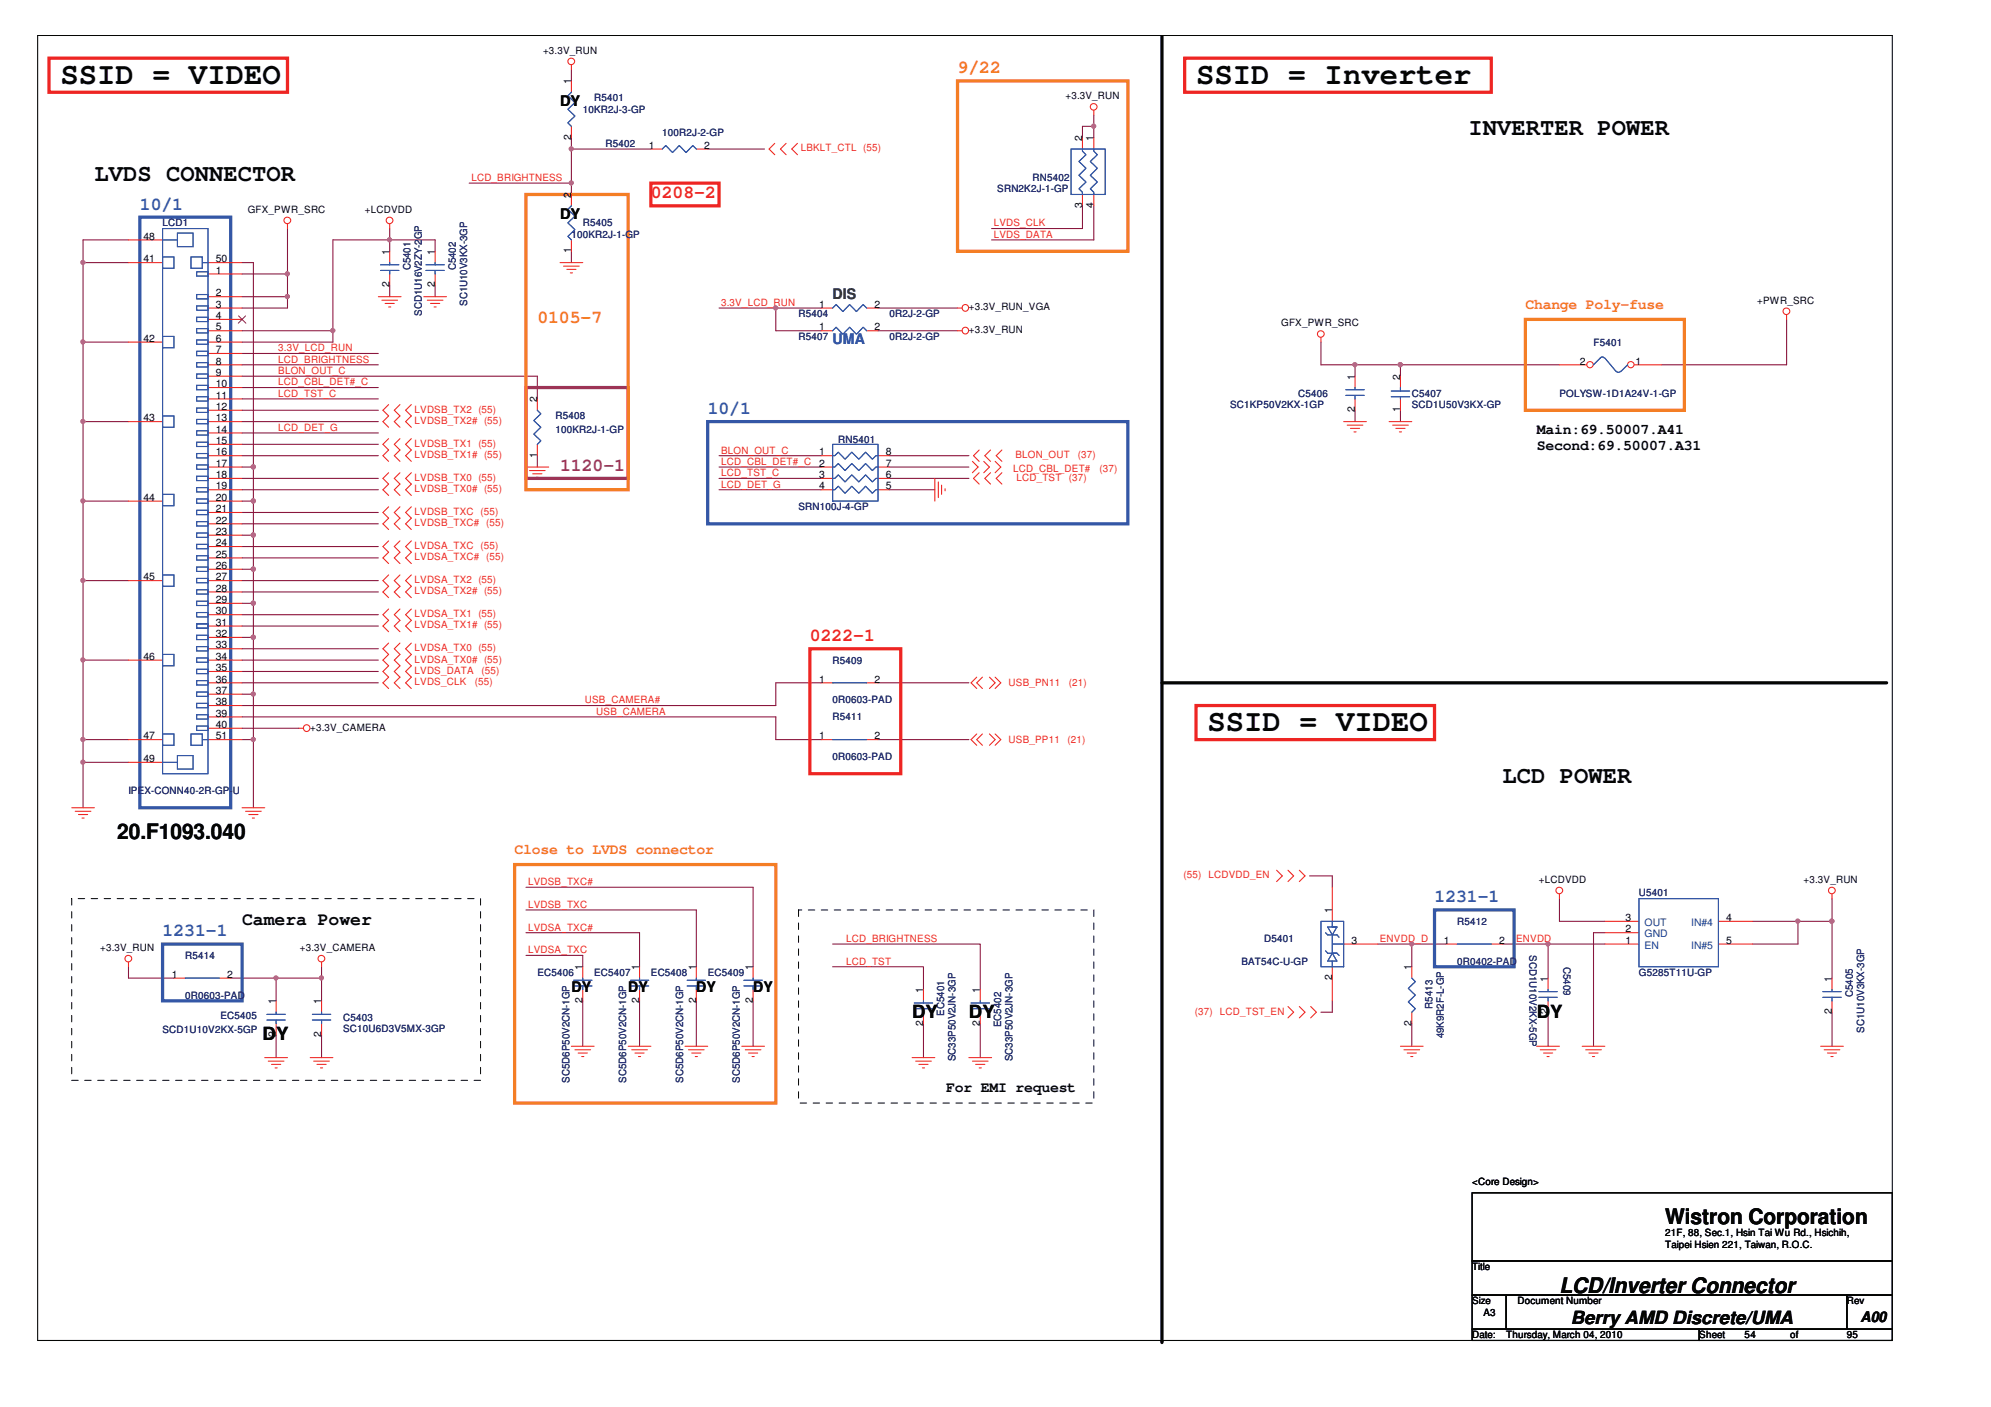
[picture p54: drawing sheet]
<svg xmlns="http://www.w3.org/2000/svg" width="297mm" height="210mm" viewBox="0 0 297 210" stroke-linecap="round" stroke-linejoin="round" font-family="sans-serif">
<defs><g id="words">
<g font-size="4.6" fill="#040503">
<text x="9" y="12.5">SSID = VIDEO</text>
<text x="178.4" y="12.5">SSID = Inverter</text>
<text x="180.1" y="109.1">SSID = VIDEO</text>
</g>
<g font-size="3.6" fill="#040503">
<text x="219.1" y="20.2">INVERTER POWER</text>
<text x="14.1" y="27">LVDS CONNECTOR</text>
<text x="224.2" y="116.8">LCD POWER</text>
</g>
<g font-size="3.2" fill="#040503">
<text x="17.5" y="125.2">20.F1093.040</text>
<text x="248.4" y="182.6">Wistron Corporation</text>
<text x="232.7" y="192.9">LCD/Inverter Connector</text>
</g>
<g font-size="2.7" fill="#f47e25">
<text x="142.9" y="10.9">9/22</text>
<text x="80.2" y="48.2">0105-7</text>
</g>
<g font-size="2.7" fill="#ee2523">
<text x="97.1" y="29.6">0208-2</text>
<text x="120.8" y="95.7">0222-1</text>
</g>
<g font-size="2.7" fill="#3457a6">
<text x="20.9" y="31.3">10/1</text>
<text x="105.6" y="61.8">10/1</text>
<text x="214" y="134.6">1231-1</text>
<text x="24.3" y="139.7">1231-1</text>
</g>
<text font-size="2.7" fill="#87267d" x="83.6" y="70.2">1120-1</text>
<g font-size="2.7" fill="#040503">
<text x="36.1" y="138">Camera Power</text>
<text x="39.2" y="155.2">DY</text>
<text x="136.1" y="151.8">DY</text>
<text x="144.6" y="151.8">DY</text>
<text x="229.3" y="151.8">DY</text>
<text x="234.3" y="197.5">Berry AMD Discrete/UMA</text>
</g>
<g font-size="2.2" fill="#040503">
<text x="83.6" y="15.8">DY</text>
<text x="83.6" y="32.7">DY</text>
<text x="229.3" y="64.7">Main:69.50007.A41</text>
<text x="229.3" y="67.1">Second:69.50007.A31</text>
<text x="85.2" y="147.9">DY</text>
<text x="93.7" y="147.9">DY</text>
<text x="103.9" y="147.9">DY</text>
<text x="112.4" y="147.9">DY</text>
<text x="141.2" y="162.9">For EMI request</text>
<text x="277.6" y="197.2">A00</text>
</g>
<text font-size="2.2" fill="#047e41" x="124.2" y="44.6">DIS</text>
<g font-size="2.2" fill="#f47e25">
<text x="227.6" y="46">Change Poly-fuse</text>
<text x="76.8" y="127.4">Close to LVDS connector</text>
</g>
<text font-size="2.2" fill="#3457a6" x="124.2" y="51.4">UMA</text>
<g font-size="1.5" fill="#040503">
<text x="81" y="8">+3.3V_RUN</text>
<text x="85.2" y="12.6" transform="rotate(-90 85.2 12.6)">1</text>
<text x="159" y="14.8">+3.3V_RUN</text>
<text x="85.2" y="20.9" transform="rotate(-90 85.2 20.9)">2</text>
<text x="96.8" y="22.2">1</text>
<text x="105.1" y="22.2">2</text>
<text x="161.5" y="21.1" transform="rotate(-90 161.5 21.1)">2</text>
<text x="163.1" y="21.1" transform="rotate(-90 163.1 21.1)">1</text>
<text x="85.2" y="29.5" transform="rotate(-90 85.2 29.5)">2</text>
<text x="21.4" y="35.7">48</text>
<text x="37" y="31.8">GFX_PWR_SRC</text>
<text x="54.4" y="31.8">+LCDVDD</text>
<text x="161.5" y="31" transform="rotate(-90 161.5 31)">3</text>
<text x="163.1" y="31" transform="rotate(-90 163.1 31)">4</text>
<text x="21.4" y="39.1">41</text>
<text x="32.2" y="40.8">1</text>
<text x="32.2" y="39.1">50</text>
<text x="58.1" y="38" transform="rotate(-90 58.1 38)">1</text>
<text x="64.9" y="38" transform="rotate(-90 64.9 38)">1</text>
<text x="85.2" y="37.8" transform="rotate(-90 85.2 37.8)">1</text>
<text x="32.2" y="44.2">2</text>
<text x="32.2" y="45.9">3</text>
<text x="32.2" y="47.6">4</text>
<text x="58.1" y="42.9" transform="rotate(-90 58.1 42.9)">2</text>
<text x="64.9" y="42.9" transform="rotate(-90 64.9 42.9)">2</text>
<text x="122.2" y="45.9">1</text>
<text x="130.5" y="45.9">2</text>
<text x="144.6" y="46.3">+3.3V_RUN_VGA</text>
<text x="262.1" y="45.3">+PWR_SRC</text>
<text x="21.4" y="51">42</text>
<text x="32.2" y="49.3">5</text>
<text x="32.2" y="51">6</text>
<text x="32.2" y="52.7">7</text>
<text x="122.2" y="49.3">1</text>
<text x="130.5" y="49.3">2</text>
<text x="144.6" y="49.7">+3.3V_RUN</text>
<text x="191.1" y="48.7">GFX_PWR_SRC</text>
<text x="32.2" y="54.4">8</text>
<text x="32.2" y="56.1">9</text>
<text x="32.2" y="57.8">10</text>
<text x="32.2" y="59.5">11</text>
<text x="202.1" y="56.6" transform="rotate(-90 202.1 56.6)">1</text>
<text x="208.9" y="56.6" transform="rotate(-90 208.9 56.6)">2</text>
<text x="235.7" y="54.4">2</text>
<text x="244" y="54.4">1</text>
<text x="21.4" y="62.9">43</text>
<text x="32.2" y="61.2">12</text>
<text x="32.2" y="62.9">13</text>
<text x="32.2" y="64.6">14</text>
<text x="80.1" y="60" transform="rotate(-90 80.1 60)">2</text>
<text x="202.1" y="61.5" transform="rotate(-90 202.1 61.5)">2</text>
<text x="208.9" y="61.5" transform="rotate(-90 208.9 61.5)">1</text>
<text x="32.2" y="66.2">15</text>
<text x="32.2" y="67.9">16</text>
<text x="32.2" y="69.6">17</text>
<text x="32.2" y="71.3">18</text>
<text x="80.1" y="68.3" transform="rotate(-90 80.1 68.3)">1</text>
<text x="122.2" y="67.9">1</text>
<text x="122.2" y="69.6">2</text>
<text x="122.2" y="71.3">3</text>
<text x="132.2" y="71.3">6</text>
<text x="132.2" y="69.6">7</text>
<text x="132.2" y="67.9">8</text>
<text x="21.4" y="74.7">44</text>
<text x="32.2" y="73">19</text>
<text x="32.2" y="74.7">20</text>
<text x="32.2" y="76.4">21</text>
<text x="122.2" y="73">4</text>
<text x="132.2" y="73">5</text>
<text x="32.2" y="78.1">22</text>
<text x="32.2" y="79.8">23</text>
<text x="32.2" y="81.5">24</text>
<text x="32.2" y="83.2">25</text>
<text x="21.4" y="86.6">45</text>
<text x="32.2" y="84.9">26</text>
<text x="32.2" y="86.6">27</text>
<text x="32.2" y="88.3">28</text>
<text x="32.2" y="90">29</text>
<text x="32.2" y="91.7">30</text>
<text x="32.2" y="93.4">31</text>
<text x="32.2" y="95.1">32</text>
<text x="21.4" y="98.4">46</text>
<text x="32.2" y="96.7">33</text>
<text x="32.2" y="98.4">34</text>
<text x="32.2" y="100.1">35</text>
<text x="32.2" y="101.8">36</text>
<text x="122.2" y="101.8">1</text>
<text x="130.5" y="101.8">2</text>
<text x="32.2" y="103.5">37</text>
<text x="32.2" y="105.2">38</text>
<text x="32.2" y="106.9">39</text>
<text x="21.4" y="110.3">47</text>
<text x="21.4" y="113.7">49</text>
<text x="32.2" y="108.6">40</text>
<text x="32.2" y="110.3">51</text>
<text x="46.3" y="109">+3.3V_CAMERA</text>
<text x="122.2" y="110.3">1</text>
<text x="130.5" y="110.3">2</text>
<text x="229.6" y="131.7">+LCDVDD</text>
<text x="269.1" y="131.7">+3.3V_RUN</text>
<text x="198.7" y="136.3" transform="rotate(-90 198.7 136.3)">1</text>
<text x="242.5" y="137.4">3</text>
<text x="257.5" y="137.4">4</text>
<text x="14.9" y="141.9">+3.3V_RUN</text>
<text x="44.7" y="141.9">+3.3V_CAMERA</text>
<text x="201.6" y="140.8">3</text>
<text x="215.4" y="140.8">1</text>
<text x="223.7" y="140.8">2</text>
<text x="242.5" y="140.8">1</text>
<text x="242.5" y="139.1">2</text>
<text x="257.5" y="140.8">5</text>
<text x="25.6" y="145.9">1</text>
<text x="33.9" y="145.9">2</text>
<text x="41.2" y="149.8" transform="rotate(-90 41.2 149.8)">1</text>
<text x="47.9" y="149.8" transform="rotate(-90 47.9 149.8)">1</text>
<text x="86.9" y="149.6" transform="rotate(-90 86.9 149.6)">2</text>
<text x="86.9" y="144.8" transform="rotate(-90 86.9 144.8)">1</text>
<text x="95.4" y="149.6" transform="rotate(-90 95.4 149.6)">2</text>
<text x="95.4" y="144.8" transform="rotate(-90 95.4 144.8)">1</text>
<text x="103.8" y="149.6" transform="rotate(-90 103.8 149.6)">2</text>
<text x="103.8" y="144.8" transform="rotate(-90 103.8 144.8)">1</text>
<text x="112.3" y="149.6" transform="rotate(-90 112.3 149.6)">2</text>
<text x="112.3" y="144.8" transform="rotate(-90 112.3 144.8)">1</text>
<text x="137.7" y="148.1" transform="rotate(-90 137.7 148.1)">1</text>
<text x="146.2" y="148.1" transform="rotate(-90 146.2 148.1)">1</text>
<text x="198.7" y="146.2" transform="rotate(-90 198.7 146.2)">2</text>
<text x="210.6" y="144.8" transform="rotate(-90 210.6 144.8)">1</text>
<text x="230.9" y="146.4" transform="rotate(-90 230.9 146.4)">1</text>
<text x="273.3" y="146.4" transform="rotate(-90 273.3 146.4)">1</text>
<text x="41.2" y="154.7" transform="rotate(-90 41.2 154.7)">2</text>
<text x="47.9" y="154.7" transform="rotate(-90 47.9 154.7)">2</text>
<text x="137.7" y="153" transform="rotate(-90 137.7 153)">2</text>
<text x="146.2" y="153" transform="rotate(-90 146.2 153)">2</text>
<text x="210.6" y="153" transform="rotate(-90 210.6 153)">2</text>
<text x="230.9" y="151.3" transform="rotate(-90 230.9 151.3)">2</text>
<text x="273.3" y="151.3" transform="rotate(-90 273.3 151.3)">2</text>
<text x="219.6" y="176.8">&lt;Core Design&gt;</text>
<text x="248.4" y="184.4">21F, 88, Sec.1, Hsin Tai Wu Rd., Hsichih,</text>
<text x="219.6" y="189.5">Title</text>
<text x="248.4" y="186.1">Taipei Hsien 221, Taiwan, R.O.C.</text>
<text x="219.6" y="194.6">Size</text>
<text x="221.3" y="196.3">A3</text>
<text x="226.4" y="194.6">Document Number</text>
<text x="275.5" y="194.6">Rev</text>
<text x="219.6" y="199.7">Date:</text>
<text x="224.7" y="199.7">Thursday, March 04, 2010</text>
<text x="253.5" y="199.7">Sheet</text>
<text x="260.3" y="199.7">54</text>
<text x="267.1" y="199.7">of</text>
<text x="275.5" y="199.7">95</text>
</g>
<g font-size="1.5" fill="#252c73">
<text x="86.9" y="16.8">10KR2J-3-GP</text>
<text x="88.6" y="15.1">R5401</text>
<text x="90.3" y="21.9">R5402</text>
<text x="98.8" y="20.2">100R2J-2-GP</text>
<text x="148.8" y="28.7">SRN2K2J-1-GP</text>
<text x="154" y="27">RN5402</text>
<text x="24.3" y="33.8">LCD1</text>
<text x="85.2" y="35.5">100KR2J-1-GP</text>
<text x="86.9" y="33.8">R5405</text>
<text x="61.2" y="40.3" transform="rotate(-90 61.2 40.3)">C5401</text>
<text x="68" y="40.3" transform="rotate(-90 68 40.3)">C5402</text>
<text x="62.9" y="47.1" transform="rotate(-90 62.9 47.1)">SCD1U16V2ZY-2GP</text>
<text x="69.7" y="45.6" transform="rotate(-90 69.7 45.6)">SC1U10V3KX-3GP</text>
<text x="119.1" y="47.3">R5404</text>
<text x="132.7" y="47.3">0R2J-2-GP</text>
<text x="119.1" y="50.7">R5407</text>
<text x="132.7" y="50.7">0R2J-2-GP</text>
<text x="237.7" y="51.6">F5401</text>
<text x="193.7" y="59.2">C5406</text>
<text x="210.6" y="59.2">C5407</text>
<text x="232.7" y="59.2">POLYSW-1D1A24V-1-GP</text>
<text x="82.9" y="62.6">R5408</text>
<text x="82.9" y="64.6">100KR2J-1-GP</text>
<text x="183.5" y="60.9">SC1KP50V2KX-1GP</text>
<text x="210.6" y="60.9">SCD1U50V3KX-GP</text>
<text x="125.1" y="66.1">RN5401</text>
<text x="119.1" y="76.1">SRN100J-4-GP</text>
<text x="124.2" y="99">R5409</text>
<text x="124.2" y="107.5">R5411</text>
<text x="124.2" y="104.9">0R0603-PAD</text>
<text x="124.2" y="113.4">0R0603-PAD</text>
<text x="19.2" y="118.5">IPEX-CONN40-2R-GP-U</text>
<text x="217.4" y="138">R5412</text>
<text x="244.5" y="133.7">U5401</text>
<text x="27.6" y="143.1">R5414</text>
<text x="185.2" y="143.9">BAT54C-U-GP</text>
<text x="188.6" y="140.5">D5401</text>
<text x="217.4" y="143.9">0R0402-PAD</text>
<text x="228.2" y="142.5" transform="rotate(90 228.2 142.5)">SCD1U10V2KX-5GP</text>
<text x="27.6" y="149">0R0603-PAD</text>
<text x="80.2" y="145.6">EC5406</text>
<text x="88.6" y="145.6">EC5407</text>
<text x="97.1" y="145.6">EC5408</text>
<text x="105.6" y="145.6">EC5409</text>
<text x="233.3" y="144.2" transform="rotate(90 233.3 144.2)">C5409</text>
<text x="244.5" y="145.6">G5285T11U-GP</text>
<text x="276.4" y="148.8" transform="rotate(-90 276.4 148.8)">C5405</text>
<text x="24.3" y="154.1">SCD1U10V2KX-5GP</text>
<text x="32.9" y="152.1">EC5405</text>
<text x="51.2" y="152.4">C5403</text>
<text x="51.2" y="153.9">SC10U6D3V5MX-3GP</text>
<text x="140.9" y="151.5" transform="rotate(-90 140.9 151.5)">EC5401</text>
<text x="149.4" y="153.2" transform="rotate(-90 149.4 153.2)">EC5402</text>
<text x="213.7" y="150.5" transform="rotate(-90 213.7 150.5)">R5413</text>
<text x="215.4" y="154.9" transform="rotate(-90 215.4 154.9)">49K9R2F-L-GP</text>
<text x="278.1" y="154.1" transform="rotate(-90 278.1 154.1)">SC1U10V3KX-3GP</text>
<text x="85" y="161.5" transform="rotate(-90 85 161.5)">SC5D6P50V2CN-1GP</text>
<text x="93.4" y="161.5" transform="rotate(-90 93.4 161.5)">SC5D6P50V2CN-1GP</text>
<text x="101.9" y="161.5" transform="rotate(-90 101.9 161.5)">SC5D6P50V2CN-1GP</text>
<text x="110.4" y="161.5" transform="rotate(-90 110.4 161.5)">SC5D6P50V2CN-1GP</text>
<text x="142.6" y="158.3" transform="rotate(-90 142.6 158.3)">SC33P50V2JN-3GP</text>
<text x="151" y="158.3" transform="rotate(-90 151 158.3)">SC33P50V2JN-3GP</text>
</g>
<g font-size="1.5" fill="#ee2523">
<text x="119.5" y="22.6">LBKLT_CTL (55)</text>
<text x="70.3" y="27">LCD_BRIGHTNESS</text>
<text x="148.3" y="35.5">LVDS_DATA</text>
<text x="148.3" y="33.8">LVDS_CLK</text>
<text x="107.6" y="45.6">3.3V_LCD_RUN</text>
<text x="41.5" y="52.4">3.3V_LCD_RUN</text>
<text x="41.5" y="59.2">LCD_TST_C</text>
<text x="41.5" y="55.8">BLON_OUT_C</text>
<text x="41.5" y="57.5">LCD_CBL_DET#_C</text>
<text x="41.5" y="54.1">LCD_BRIGHTNESS</text>
<text x="41.5" y="64.3">LCD_DET_G</text>
<text x="61.9" y="63.3">LVDSB_TX2# (55)</text>
<text x="61.9" y="61.6">LVDSB_TX2 (55)</text>
<text x="61.9" y="71.7">LVDSB_TX0 (55)</text>
<text x="61.9" y="68.3">LVDSB_TX1# (55)</text>
<text x="61.9" y="66.7">LVDSB_TX1 (55)</text>
<text x="107.6" y="69.4">LCD_CBL_DET#_C</text>
<text x="107.6" y="71">LCD_TST_C</text>
<text x="107.6" y="67.7">BLON_OUT_C</text>
<text x="151.2" y="70.4">LCD_CBL_DET#</text>
<text x="151.5" y="68.3">BLON_OUT</text>
<text x="151.6" y="71.7">LCD_TST</text>
<text x="159.5" y="71.7">(37)</text>
<text x="160.8" y="68.3">(37)</text>
<text x="164" y="70.4">(37)</text>
<text x="61.9" y="76.8">LVDSB_TXC (55)</text>
<text x="61.9" y="73.4">LVDSB_TX0# (55)</text>
<text x="107.6" y="72.7">LCD_DET_G</text>
<text x="61.9" y="81.9">LVDSA_TXC (55)</text>
<text x="61.9" y="78.5">LVDSB_TXC# (55)</text>
<text x="61.9" y="83.6">LVDSA_TXC# (55)</text>
<text x="61.9" y="88.7">LVDSA_TX2# (55)</text>
<text x="61.9" y="87">LVDSA_TX2 (55)</text>
<text x="61.9" y="93.8">LVDSA_TX1# (55)</text>
<text x="61.9" y="92.1">LVDSA_TX1 (55)</text>
<text x="61.9" y="98.8">LVDSA_TX0# (55)</text>
<text x="61.9" y="97.1">LVDSA_TX0 (55)</text>
<text x="61.9" y="100.5">LVDS_DATA</text>
<text x="71.9" y="100.5">(55)</text>
<text x="61.9" y="102.2">LVDS_CLK</text>
<text x="70.8" y="102.2">(55)</text>
<text x="87.3" y="104.9">USB_CAMERA#</text>
<text x="89" y="106.6">USB_CAMERA</text>
<text x="150.5" y="102.4">USB_PN11</text>
<text x="159.5" y="102.4">(21)</text>
<text x="150.5" y="110.9">USB_PP11</text>
<text x="159.3" y="110.9">(21)</text>
<text x="176.6" y="131">(55)</text>
<text x="180.3" y="131">LCDVDD_EN</text>
<text x="78.8" y="132">LVDSB_TXC#</text>
<text x="78.8" y="135.4">LVDSB_TXC</text>
<text x="78.8" y="142.2">LVDSA_TXC</text>
<text x="78.8" y="138.8">LVDSA_TXC#</text>
<text x="126.2" y="143.9">LCD_TST</text>
<text x="126.2" y="140.5">LCD_BRIGHTNESS</text>
<text x="205.9" y="140.5">ENVDD_D</text>
<text x="226.2" y="140.5">ENVDD</text>
<text x="178.3" y="151.4">(37)</text>
<text x="182" y="151.4">LCD_TST_EN</text>
</g>
<g font-size="1.5" fill="#0e457b">
<text x="245.4" y="141.5">EN</text>
<text x="245.4" y="139.8">GND</text>
<text x="245.4" y="138.1">OUT</text>
<text x="252.3" y="138.1">IN#4</text>
<text x="252.3" y="141.5">IN#5</text>
</g>
</g></defs>
<path d="M5.6 5.3h276.7v194.7h-276.7z" fill="none" stroke="#040503" stroke-width=".16"/>
<path d="M237.7 139.1v17M261.5 137.4h6.7v3.4h-6.7M197.1 151h1.7M210.6 152.7v3.4" fill="none" stroke="#89163e" stroke-width=".16"/>
<circle cx="268.2" cy="137.4" r=".31" fill="#ca5ca3"/>
<circle cx="268.2" cy="137.4" r=".31" fill="none" stroke="#ca5ca3" stroke-width=".16"/>
<path d="M273.3 137.4v8.5" fill="none" stroke="#89163e" stroke-width=".16"/>
<circle cx="273.3" cy="137.4" r=".31" fill="#ca5ca3"/>
<circle cx="273.3" cy="137.4" r=".31" fill="none" stroke="#ca5ca3" stroke-width=".16"/>
<path d="M232.7 137.4h6.7M231 140.8v5.1" fill="none" stroke="#89163e" stroke-width=".16"/>
<circle cx="230.9" cy="140.8" r=".31" fill="#ca5ca3"/>
<circle cx="230.9" cy="140.8" r=".31" fill="none" stroke="#ca5ca3" stroke-width=".16"/>
<path d="M232.7 134.1v3.3M268.2 137.4h5.1M231 140.8h8.4M273.3 151v5.1" fill="none" stroke="#89163e" stroke-width=".16"/>
<circle cx="273.3" cy="137.4" r=".31" fill="#ca5ca3"/>
<circle cx="273.3" cy="137.4" r=".31" fill="none" stroke="#ca5ca3" stroke-width=".16"/>
<path d="M215.7 140.8h-5.1v3.4M231 151v5.1" fill="none" stroke="#89163e" stroke-width=".16"/>
<circle cx="210.6" cy="140.8" r=".31" fill="#ca5ca3"/>
<circle cx="210.6" cy="140.8" r=".31" fill="none" stroke="#ca5ca3" stroke-width=".16"/>
<path d="M208.9 54.4h23.8M237.7 139.1h1.7M273.3 134.1v3.3M205.5 140.8h5.1M224.2 140.8h6.8" fill="none" stroke="#89163e" stroke-width=".16"/>
<circle cx="208.9" cy="54.4" r=".31" fill="#ca5ca3"/>
<circle cx="208.9" cy="54.4" r=".31" fill="none" stroke="#ca5ca3" stroke-width=".16"/>
<path d="M197.1 51v3.4M202.2 54.4h6.7" fill="none" stroke="#89163e" stroke-width=".16"/>
<circle cx="208.9" cy="54.4" r=".31" fill="#ca5ca3"/>
<circle cx="208.9" cy="54.4" r=".31" fill="none" stroke="#ca5ca3" stroke-width=".16"/>
<circle cx="202.1" cy="54.4" r=".31" fill="#ca5ca3"/>
<circle cx="202.1" cy="54.4" r=".31" fill="none" stroke="#ca5ca3" stroke-width=".16"/>
<path d="M37.8 39.2v30.5M197.1 54.4h5.1v1.7M208.9 54.4v1.7M266.5 47.7v6.7h-18.6M202.2 61.2v1.7M208.9 61.2v1.7" fill="none" stroke="#89163e" stroke-width=".16"/>
<circle cx="37.8" cy="69.7" r=".31" fill="#ca5ca3"/>
<circle cx="37.8" cy="69.7" r=".31" fill="none" stroke="#ca5ca3" stroke-width=".16"/>
<path d="M85.2 37.5v1.7M37.8 95.1v8.5M36.1 105.3h79.6M198.8 130.7v1.7" fill="none" stroke="#89163e" stroke-width=".16"/>
<circle cx="37.8" cy="95.1" r=".31" fill="#ca5ca3"/>
<circle cx="37.8" cy="95.1" r=".31" fill="none" stroke="#ca5ca3" stroke-width=".16"/>
<circle cx="37.8" cy="103.5" r=".31" fill="#ca5ca3"/>
<circle cx="37.8" cy="103.5" r=".31" fill="none" stroke="#ca5ca3" stroke-width=".16"/>
<path d="M37.8 90v5.1h-1.7M36.1 107h79.6v3.3h6.8M115.7 101.9v3.4M131 101.9h13.5" fill="none" stroke="#89163e" stroke-width=".16"/>
<circle cx="37.8" cy="90" r=".31" fill="#ca5ca3"/>
<circle cx="37.8" cy="90" r=".31" fill="none" stroke="#ca5ca3" stroke-width=".16"/>
<circle cx="37.8" cy="95.1" r=".31" fill="#ca5ca3"/>
<circle cx="37.8" cy="95.1" r=".31" fill="none" stroke="#ca5ca3" stroke-width=".16"/>
<path d="M85.2 10.4v1.7M85.2 20.5v1.7h11.9M85.2 27.3v1.7M105.6 22.2h8.5M37.8 84.9v5.1h-1.7M115.7 101.9h6.8M131 110.3h13.5" fill="none" stroke="#89163e" stroke-width=".16"/>
<circle cx="37.8" cy="84.9" r=".31" fill="#ca5ca3"/>
<circle cx="37.8" cy="84.9" r=".31" fill="none" stroke="#ca5ca3" stroke-width=".16"/>
<circle cx="37.8" cy="90" r=".31" fill="#ca5ca3"/>
<circle cx="37.8" cy="90" r=".31" fill="none" stroke="#ca5ca3" stroke-width=".16"/>
<path d="M37.8 79.8v5.1h-1.7" fill="none" stroke="#89163e" stroke-width=".16"/>
<circle cx="37.8" cy="79.8" r=".31" fill="#ca5ca3"/>
<circle cx="37.8" cy="79.8" r=".31" fill="none" stroke="#ca5ca3" stroke-width=".16"/>
<circle cx="37.8" cy="84.9" r=".31" fill="#ca5ca3"/>
<circle cx="37.8" cy="84.9" r=".31" fill="none" stroke="#ca5ca3" stroke-width=".16"/>
<path d="M37.8 74.8v5h-1.7" fill="none" stroke="#89163e" stroke-width=".16"/>
<circle cx="37.8" cy="74.7" r=".31" fill="#ca5ca3"/>
<circle cx="37.8" cy="74.7" r=".31" fill="none" stroke="#ca5ca3" stroke-width=".16"/>
<circle cx="37.8" cy="79.8" r=".31" fill="#ca5ca3"/>
<circle cx="37.8" cy="79.8" r=".31" fill="none" stroke="#ca5ca3" stroke-width=".16"/>
<path d="M37.8 69.7v5.1h-1.7" fill="none" stroke="#89163e" stroke-width=".16"/>
<circle cx="37.8" cy="69.7" r=".31" fill="#ca5ca3"/>
<circle cx="37.8" cy="69.7" r=".31" fill="none" stroke="#ca5ca3" stroke-width=".16"/>
<circle cx="37.8" cy="74.7" r=".31" fill="#ca5ca3"/>
<circle cx="37.8" cy="74.7" r=".31" fill="none" stroke="#ca5ca3" stroke-width=".16"/>
<path d="M36.1 39.2h1.7M42.9 34.1v6.8M58.1 35.8h-8.4v13.5M36.1 51h13.6M36.1 69.7h1.7M36.1 110.3h1.7v10.2" fill="none" stroke="#89163e" stroke-width=".16"/>
<circle cx="37.8" cy="110.3" r=".31" fill="#ca5ca3"/>
<circle cx="37.8" cy="110.3" r=".31" fill="none" stroke="#ca5ca3" stroke-width=".16"/>
<path d="M36.1 40.9h6.8" fill="none" stroke="#89163e" stroke-width=".16"/>
<circle cx="42.9" cy="40.8" r=".31" fill="#ca5ca3"/>
<circle cx="42.9" cy="40.8" r=".31" fill="none" stroke="#ca5ca3" stroke-width=".16"/>
<path d="M42.9 40.9v3.4h-6.8" fill="none" stroke="#89163e" stroke-width=".16"/>
<circle cx="42.9" cy="44.2" r=".31" fill="#ca5ca3"/>
<circle cx="42.9" cy="44.2" r=".31" fill="none" stroke="#ca5ca3" stroke-width=".16"/>
<path d="M64.9 35.8h-6.8v1.7M58.1 42.6v1.7" fill="none" stroke="#89163e" stroke-width=".16"/>
<circle cx="58.1" cy="35.8" r=".31" fill="#ca5ca3"/>
<circle cx="58.1" cy="35.8" r=".31" fill="none" stroke="#ca5ca3" stroke-width=".16"/>
<path d="M58.1 34.1v1.7M64.9 35.8v1.7M36.1 46h6.8M36.1 49.3h13.6M64.9 42.6v1.7" fill="none" stroke="#89163e" stroke-width=".16"/>
<circle cx="49.6" cy="49.3" r=".31" fill="#ca5ca3"/>
<circle cx="49.6" cy="49.3" r=".31" fill="none" stroke="#ca5ca3" stroke-width=".16"/>
<path d="M36.1 108.6h8.5M41.2 145.9h6.8" fill="none" stroke="#89163e" stroke-width=".16"/>
<circle cx="47.9" cy="145.9" r=".31" fill="#ca5ca3"/>
<circle cx="47.9" cy="145.9" r=".31" fill="none" stroke="#ca5ca3" stroke-width=".16"/>
<circle cx="41.2" cy="145.9" r=".31" fill="#ca5ca3"/>
<circle cx="41.2" cy="145.9" r=".31" fill="none" stroke="#ca5ca3" stroke-width=".16"/>
<g fill="none" stroke="#89163e" stroke-width=".16">
<path d="M163.2 17.2v1.6h-1.7v1.7M161.5 30.7v3.4h-13.6M163.2 30.7v5.1h-15.3M78.5 132.4h33.9v11.8M78.5 135.8h25.4v8.4M78.5 139.1h16.9v5.1M195.4 130.7h3.4M19.2 144.2v1.7h6.7M34.4 145.9h6.8v3.4M41.2 154.4v3.4M48 144.2v5.1M48 154.4v3.4"/>
<path d="M78.5 142.5h8.4v1.7M86.9 149.3v6.8M95.4 149.3v6.8M103.9 149.3v6.8M112.4 149.3v6.8M124.2 144.2h13.6v3.4M124.2 140.8h22v6.8M137.8 152.7v5.1M146.2 152.7v5.1M198.8 149.3v1.7"/>
</g>
<circle cx="163.2" cy="18.8" r=".31" fill="#ca5ca3"/>
<circle cx="163.2" cy="18.8" r=".31" fill="none" stroke="#ca5ca3" stroke-width=".16"/>
<path d="M163.2 18.8v1.7M19.2 51h-6.8v11.9" fill="none" stroke="#89163e" stroke-width=".16"/>
<circle cx="12.4" cy="51" r=".31" fill="#ca5ca3"/>
<circle cx="12.4" cy="51" r=".31" fill="none" stroke="#ca5ca3" stroke-width=".16"/>
<path d="M12.4 110.3h6.8M12.4 113.7v6.8" fill="none" stroke="#89163e" stroke-width=".16"/>
<circle cx="12.4" cy="113.7" r=".31" fill="#ca5ca3"/>
<circle cx="12.4" cy="113.7" r=".31" fill="none" stroke="#ca5ca3" stroke-width=".16"/>
<path d="M19.2 62.9h-6.8v11.9" fill="none" stroke="#89163e" stroke-width=".16"/>
<circle cx="12.4" cy="62.9" r=".31" fill="#ca5ca3"/>
<circle cx="12.4" cy="62.9" r=".31" fill="none" stroke="#ca5ca3" stroke-width=".16"/>
<path d="M12.4 35.8h6.8M19.2 74.8h-6.8v11.8M12.4 113.7h6.8" fill="none" stroke="#89163e" stroke-width=".16"/>
<circle cx="12.4" cy="74.7" r=".31" fill="#ca5ca3"/>
<circle cx="12.4" cy="74.7" r=".31" fill="none" stroke="#ca5ca3" stroke-width=".16"/>
<path d="M12.4 35.8v3.4M19.2 86.6h-6.8v11.9" fill="none" stroke="#89163e" stroke-width=".16"/>
<circle cx="12.4" cy="86.6" r=".31" fill="#ca5ca3"/>
<circle cx="12.4" cy="86.6" r=".31" fill="none" stroke="#ca5ca3" stroke-width=".16"/>
<path d="M19.2 39.2h-6.8v11.8" fill="none" stroke="#89163e" stroke-width=".16"/>
<circle cx="12.4" cy="39.2" r=".31" fill="#ca5ca3"/>
<circle cx="12.4" cy="39.2" r=".31" fill="none" stroke="#ca5ca3" stroke-width=".16"/>
<path d="M19.2 98.5h-6.8v11.8" fill="none" stroke="#89163e" stroke-width=".16"/>
<circle cx="12.4" cy="98.5" r=".31" fill="#ca5ca3"/>
<circle cx="12.4" cy="98.5" r=".31" fill="none" stroke="#ca5ca3" stroke-width=".16"/>
<path d="M12.4 110.3v3.4" fill="none" stroke="#89163e" stroke-width=".16"/>
<circle cx="12.4" cy="110.3" r=".31" fill="#ca5ca3"/>
<circle cx="12.4" cy="110.3" r=".31" fill="none" stroke="#ca5ca3" stroke-width=".16"/>
<g fill="none" stroke="#89163e" stroke-width=".16">
<path d="M42.9 44.3v1.7M49.7 49.3v1.7M107.3 46h15.2M115.7 46v3.3h6.8M131 46h11.9M131 49.3h11.9M36.1 78.1h20.3M36.1 76.5h20.3M36.1 73.1h20.3M36.1 68h20.3M36.1 71.4h20.3M36.1 66.3h20.3"/>
<path d="M36.1 81.5h20.3M36.1 86.6h20.3M36.1 96.8h20.3M36.1 93.4h20.3M36.1 91.7h20.3M36.1 98.5h20.3M36.1 88.3h20.3M36.1 83.2h20.3"/>
</g>
<circle cx="115.7" cy="45.9" r=".31" fill="#ca5ca3"/>
<circle cx="115.7" cy="45.9" r=".31" fill="none" stroke="#ca5ca3" stroke-width=".16"/>
<g fill="none" stroke="#89163e" stroke-width=".16">
<path d="M70 27.3h15.2M36.1 52.7h20.3M36.1 59.5h20.3M36.1 56.1h44.1M36.1 57.8h20.3M36.1 54.4h20.3M36.1 62.9h20.3M36.1 61.2h20.3M36.1 64.6h20.3M107.3 69.7h15.2M107.3 73.1h15.2M107.3 68h15.2"/>
<path d="M107.3 71.4h15.2M132.7 69.7h11.8M132.7 73.1h6.8M132.7 68h11.8M132.7 71.4h11.8M36.1 103.6h1.7v6.7M36.1 101.9h20.3M36.1 100.2h20.3"/>
</g>
<circle cx="85.2" cy="27.3" r=".31" fill="#ca5ca3"/>
<circle cx="85.2" cy="27.3" r=".31" fill="none" stroke="#ca5ca3" stroke-width=".16"/>
<path d="M85.2 22.2v5.1" fill="none" stroke="#89163e" stroke-width=".16"/>
<circle cx="85.2" cy="22.2" r=".31" fill="#ca5ca3"/>
<circle cx="85.2" cy="22.2" r=".31" fill="none" stroke="#ca5ca3" stroke-width=".16"/>
<path d="M80.2 56.1v3.4M80.2 68v1.7" fill="none" stroke="#89163e" stroke-width=".16"/>
<g fill="none" stroke="#ee2523" stroke-width=".16">
<path d="M85.2 9.7v.7M163.2 16.5v.7M42.9 33.4v.7M58.1 33.4v.7M83.6 39.2h3.3M84.1 39.7h2.3M115.6 21.4l-.9 .8 .9 .9M117.3 21.4l-.9 .8 .9 .9M119 21.4l-.9 .8 .9 .9M56.4 44.3h3.4M57 44.8h2.3M57.5 45.3h1.3"/>
<path d="M58 45.8h.3M63.2 44.3h3.4M63.7 44.8h2.4M64.2 45.3h1.4M64.8 45.8h.3M84.6 40.2h1.3M85.1 40.7h.3M142.9 49.3h.6M142.9 46h.6M197.1 50.4v.6M266.5 47v.7M58 75.6l-.9 .9 .9 .8-.9 .8 .9 .9"/>
<path d="M58 70.5l-.9 .9 .9 .8-.9 .9 .9 .8M58 65.4l-.9 .9 .9 .8-.9 .9 .9 .8M58 60.4l-.9 .8 .9 .9-.9 .8 .9 .8M59.7 75.6l-.9 .9 .9 .8-.9 .8 .9 .9M59.7 70.5l-.9 .9 .9 .8-.9 .9 .9 .8M59.7 65.4l-.9 .9 .9 .8-.9 .9 .9 .8M59.7 60.4l-.9 .8 .9 .9-.9 .8 .9 .8M61.4 75.6l-.9 .9 .9 .8-.9 .8 .9 .9M61.4 70.5l-.9 .9 .9 .8-.9 .9 .9 .8M61.4 65.4l-.9 .9 .9 .8-.9 .9 .9 .8M61.4 60.4l-.9 .8 .9 .9-.9 .8 .9 .8M78.5 69.7h3.4"/>
<path d="M79 70.2h2.3M79.5 70.7h1.4M80 71.2h.3M139.5 71.4v3.4M140 71.9v2.3M140.5 72.4v1.4M141 72.9v.3M145.1 68.8l.8 .9-.8 .8M146.1 70.5l-.9 .9 .9 .8M146.1 67.1l-.9 .9 .9 .8M146.8 68.8l.8 .9-.8 .8M147.8 67.1l-.9 .9 .9 .8"/>
<path d="M147.8 70.5l-.9 .9 .9 .8M148.5 68.8l.8 .9-.8 .8M149.5 67.1l-.9 .9 .9 .8M149.5 70.5l-.9 .9 .9 .8M200.5 62.9h3.4M201 63.4h2.3M201.5 63.9h1.3M202 64.4h.3M207.2 62.9h3.4M207.8 63.4h2.3M208.2 63.9h1.4M208.8 64.4h.3"/>
<path d="M58 80.7l-.9 .8 .9 .9-.9 .8 .9 .9M58 95.9l-.9 .9 .9 .8-.9 .9 .9 .8-.9 .9 .9 .8-.9 .9 .9 .8M58 90.9l-.9 .8 .9 .8-.9 .9 .9 .8M58 85.8l-.9 .8 .9 .9-.9 .8 .9 .9M59.7 80.7l-.9 .8 .9 .9-.9 .8 .9 .9M59.7 95.9l-.9 .9 .9 .8-.9 .9 .9 .8-.9 .9 .9 .8-.9 .9 .9 .8M59.7 90.9l-.9 .8 .9 .8-.9 .9 .9 .8M59.7 85.8l-.9 .8 .9 .9-.9 .8 .9 .9M61.4 80.7l-.9 .8 .9 .9-.9 .8 .9 .9M61.4 95.9l-.9 .9 .9 .8-.9 .9 .9 .8-.9 .9 .9 .8-.9 .9 .9 .8M61.4 90.9l-.9 .8 .9 .8-.9 .9 .9 .8M61.4 85.8l-.9 .8 .9 .9-.9 .8 .9 .9"/>
<path d="M44.6 108.6h.7M145.7 109.5l-.8 .8 .8 .9M145.7 101l-.8 .9 .8 .8M146.6 109.5l-.9 .8 .9 .9M146.6 101l-.9 .9 .9 .8M147.6 109.5l.9 .8-.9 .9M147.6 101l.9 .9-.9 .8M148.5 109.5l.8 .8-.8 .9M148.5 101l.8 .9-.8 .8M10.7 120.5h3.4M11.2 121h2.4M11.7 121.5h1.4"/>
<path d="M12.2 122h.4M36.1 120.5h3.4M36.6 121h2.4M37.1 121.5h1.4M37.6 122h.4M190.5 129.8l.8 .9-.8 .8M192.2 129.8l.8 .9-.8 .8M193.8 129.8l.9 .9-.9 .8M232.7 133.4v.7M273.3 133.4v.7M19.2 143.5v.7M39.5 157.8h3.4"/>
<path d="M40 158.3h2.4M40.5 158.8h1.4M41 159.3h.4M46.3 157.8h3.4M46.8 158.3h2.3M47.3 158.8h1.4M47.8 159.3h.3M48 143.5v.7M85.2 156.1h3.4M85.8 156.6h2.3M86.3 157.1h1.3M86.8 157.6h.3"/>
<path d="M93.7 156.1h3.4M94.2 156.6h2.4M94.7 157.1h1.4M95.3 157.6h.3M102.2 156.1h3.4M102.7 156.6h2.4M103.2 157.1h1.4M103.7 157.6h.3M110.7 156.1h3.4M111.2 156.6h2.3M111.7 157.1h1.3M112.2 157.6h.3"/>
<path d="M136.1 157.8h3.4M136.6 158.3h2.3M137.1 158.8h1.4M137.6 159.3h.3M144.5 157.8h3.4M145.1 158.3h2.3M145.6 158.8h1.3M146.1 159.3h.3M192.2 150.2l.8 .8-.8 .9M193.8 150.2l.9 .8-.9 .9M195.5 150.2l.9 .8-.9 .9M208.9 156.1h3.4"/>
<path d="M209.5 156.6h2.3M209.9 157.1h1.4M210.5 157.6h.3M229.3 156.1h3.4M229.8 156.6h2.3M230.3 157.1h1.3M230.8 157.6h.3M236 156.1h3.4M236.6 156.6h2.3M237.1 157.1h1.3M237.6 157.6h.3M271.6 156.1h3.4"/>
<path d="M272.1 156.6h2.4M272.6 157.1h1.4M273.2 157.6h.3"/>
<circle cx="85.2" cy="9.2" r=".5"/>
<circle cx="163.2" cy="15.9" r=".5"/>
<circle cx="42.9" cy="32.9" r=".5"/>
<circle cx="58.1" cy="32.9" r=".5"/>
<circle cx="144" cy="45.9" r=".5"/>
<circle cx="144" cy="49.3" r=".5"/>
<circle cx="197.1" cy="49.8" r=".5"/>
<circle cx="266.5" cy="46.4" r=".5"/>
<circle cx="45.7" cy="108.6" r=".5"/>
<circle cx="232.6" cy="132.8" r=".5"/>
<circle cx="273.3" cy="132.8" r=".5"/>
<circle cx="19.2" cy="143" r=".5"/>
<circle cx="48" cy="143" r=".5"/>
</g>
<path d="M219.6 178h62.7v10.1h-62.7zM219.6 188.1h62.7v5.1h-62.7zM219.6 193.2h5.1v5.1h-5.1zM219.6 198.3h33.9v1.7h-33.9zM224.7 193.2h50.8v5.1h-50.8zM253.5 198.3h28.8v1.7h-28.8zM275.5 193.2h6.8v5.1h-6.8z" fill="none" stroke="#040503" stroke-width=".16"/>
<path d="M173.4 5.3v194.8" fill="none" stroke="#040503" stroke-width=".48"/>
<circle cx="173.4" cy="200.1" r=".24" fill="#040503"/>
<path d="M173.4 101.9h108.1" fill="none" stroke="#040503" stroke-width=".48"/>
<path d="M7.3 8.7h35.6v5.1h-35.6zM176.7 8.7h45.8v5.1h-45.8zM97.1 27.3h10.2v3.4h-10.2zM120.8 96.8h13.6v18.6h-13.6zM178.4 105.3h35.6v5h-35.6z" fill="none" stroke="#ee2523" stroke-width=".48"/>
<path d="M10.7 134.1h61v27.1h-61zM119.1 135.8h44.1v28.8h-44.1z" fill="none" stroke="#040503" stroke-width=".15" stroke-dasharray="1 1 1 1 1 1 1 1"/>
<path d="M142.9 12.1h25.4v25.4h-25.4zM78.5 29h15.2v44.1h-15.2zM227.6 47.7h23.7v13.5h-23.7zM76.8 129h38.9v35.6h-38.9z" fill="none" stroke="#f47e25" stroke-width=".48"/>
<path d="M20.9 32.4h13.5v88.1h-13.5zM105.6 62.9h62.7v15.2h-62.7zM214 135.8h11.9v8.4h-11.9zM24.3 140.8h11.8v8.5h-11.8z" fill="none" stroke="#3457a6" stroke-width=".48"/>
<path d="M78.5 57.8h15.2v13.6h-15.2z" fill="none" stroke="#87267d" stroke-width=".48"/>
<path d="M85.2 12.1v1.7M85.2 18.8v1.7M208.9 56.1v1.7M208.9 59.5v1.7M239.4 139.1h5.1M239.4 137.4h5.1M256.4 137.4h5.1M239.4 140.8h5.1M256.4 140.8h5.1M273.3 145.9v1.7M273.3 149.3v1.7" fill="none" stroke="#ee2523" stroke-width=".16"/>
<path d="M85.2 13.8l-.5 .5 1.1 1-1.1 1 1.1 1-1.1 1 .5 .5M207.6 59.2h2.7M207.6 58.3h2.7M208.9 57.8v.5M208.9 59.2v.3M244.5 134.1h11.9v10.1h-11.9zM271.9 147.9h2.8M271.9 148.8h2.8M273.3 147.6v.3M273.3 148.8v.5" fill="none" stroke="#3457a6" stroke-width=".16"/>
<circle cx="243.3" cy="54.4" r=".48" fill="#fff"/>
<g fill="none" stroke="#ee2523" stroke-width=".16">
<path d="M243.8 54.4h4.1"/>
<circle cx="243.3" cy="54.4" r=".48"/>
</g>
<circle cx="237.2" cy="54.4" r=".48" fill="#fff"/>
<g fill="none" stroke="#ee2523" stroke-width=".16">
<path d="M19.2 39.2h5.1M19.2 35.8h5.1M31 39.2h5.1M58.1 37.5v1.7M64.9 37.5v1.7M85.2 29v1.7M85.2 35.8v1.7M97.1 22.2h1.7M103.9 22.2h1.7M161.5 20.5v1.7M161.5 29v1.7M163.2 20.5v1.7"/>
<path d="M163.2 29v1.7M19.2 51h5.1M31 54.4h5.1M31 46h5.1M31 49.3h5.1M31 40.9h5.1M31 44.3h5.1M31 47.7h5.1M31 51h5.1M31 52.7h5.1M31 56.1h5.1M31 57.8h5.1"/>
<path d="M31 59.5h5.1M58.1 40.9v1.7M64.9 40.9v1.7M80.2 59.5v1.7M122.5 46h1.7M122.5 49.3h1.7M129.3 46h1.7M129.3 49.3h1.7M202.2 56.1v1.7M202.2 59.5v1.7M232.7 54.4h4M19.2 62.9h5.1"/>
<path d="M19.2 74.8h5.1M31 68h5.1M31 69.7h5.1M31 71.4h5.1M31 73.1h5.1M31 61.2h5.1M31 62.9h5.1M31 64.6h5.1M31 66.3h5.1M31 74.8h5.1M31 76.5h5.1M31 78.1h5.1"/>
<path d="M31 79.8h5.1M80.2 66.3v1.7M122.5 68h1.7M122.5 69.7h1.7M122.5 71.4h1.7M122.5 73.1h1.7M131 68h1.7M131 69.7h1.7M131 71.4h1.7M131 73.1h1.7M19.2 86.6h5.1M19.2 98.5h5.1"/>
<path d="M31 81.5h5.1M31 83.2h5.1M31 84.9h5.1M31 86.6h5.1M31 88.3h5.1M31 90h5.1M31 91.7h5.1M31 93.4h5.1M31 95.1h5.1M31 96.8h5.1M31 98.5h5.1M19.2 110.3h5.1"/>
<path d="M19.2 113.7h5.1M31 110.3h5.1M31 101.9h5.1M31 100.2h5.1M31 103.6h5.1M31 105.3h5.1M31 107h5.1M31 108.6h5.1M122.5 110.3h1.7M122.5 101.9h1.7M129.3 110.3h1.7M129.3 101.9h1.7"/>
<path d="M198.8 132.4v5M25.9 145.9h1.7M32.7 145.9h1.7M41.2 149.3v1.7M41.2 152.7v1.7M48 149.3v1.7M48 152.7v1.7M86.9 144.2v1.7M86.9 147.6v1.7M95.4 144.2v1.7M95.4 147.6v1.7M103.9 144.2v1.7"/>
<path d="M103.9 147.6v1.7M112.4 144.2v1.7M112.4 147.6v1.7M137.8 147.6v1.7M137.8 151v1.7M146.2 147.6v1.7M146.2 151v1.7M198.8 144.2v5.1M200.5 140.8h5M210.6 144.2v1.7M210.6 151v1.7M215.7 140.8h1.7"/>
<path d="M222.5 140.8h1.7M231 145.9v1.7M231 149.3v1.7"/>
<circle cx="237.2" cy="54.4" r=".48"/>
</g>
<g fill="none" stroke="#3457a6" stroke-width=".16">
<path d="M24.3 38.3h1.6v1.7h-1.6zM24.3 34.1h6.7v81.3h-6.7zM24.3 35.8h2.2M26.5 34.8h2.3v2h-2.3zM28.5 38.3h1.7v1.7h-1.7zM30.2 39.2h.8M56.8 39.5h2.7M58.1 39.2v.3M63.5 39.5h2.8M64.9 39.2v.3M85.2 30.7l-.5 .5 1.1 1-1.1 1 1.1 1.1-1.1 1 .5 .5M98.8 22.2l.5-.5 1 1.1 1-1.1 1.1 1.1 1-1.1 .5 .5"/>
<path d="M159.8 22.2h5.1v6.8h-5.1zM161.5 22.2v.4l.5 .5-1 1 1 1-1 1 1 1.1-1 1 .5 .5v.3M163.2 22.2v.4l.5 .5-1 1 1 1-1 1 1 1.1-1 1 .5 .5v.3M24.3 50.2h1.6v1.7h-1.6zM29.3 40.6h1.7v.6h-1.7zM29.3 43.9h1.7v.7h-1.7zM29.3 45.6h1.7v.7h-1.7zM29.3 47.3h1.7v.7h-1.7zM29.3 49h1.7v.7h-1.7zM29.3 50.7h1.7v.7h-1.7zM29.3 52.4h1.7v.7h-1.7zM29.3 54.1h1.7v.7h-1.7z"/>
<path d="M29.3 55.8h1.7v.6h-1.7zM29.3 57.5h1.7v.6h-1.7zM29.3 59.2h1.7v.6h-1.7zM56.8 40.3h2.7M58.1 40.3v.6M63.5 40.3h2.8M64.9 40.3v.6M124.2 46l.5-.6 1.1 1.1 1-1.1 1 1.1 1-1.1 .5 .6M124.2 49.3l.5-.5 1.1 1.1 1-1.1 1 1.1 1-1.1 .5 .5M200.8 58.1h2.7M200.8 59h2.7M202.2 57.8v.3"/>
<path d="M202.2 59v.5M239.4 53.4l-.3-.1h-.2l-1.2 1.1M239.4 53.4l1.7 2M241.1 55.4a.4 .4 0 0 0 .7 0M242.8 54.4l-1 1M24.3 73.8h1.6v1.6h-1.6zM24.3 62.1h1.6v1.6h-1.6zM29.3 60.9h1.7v.6h-1.7zM29.3 62.6h1.7v.6h-1.7zM29.3 64.3h1.7v.6h-1.7zM29.3 66h1.7v.6h-1.7zM29.3 67.7h1.7v.6h-1.7z"/>
<path d="M29.3 69.4h1.7v.6h-1.7zM29.3 71h1.7v.7h-1.7zM29.3 72.7h1.7v.7h-1.7zM29.3 74.4h1.7v.7h-1.7zM29.3 76.1h1.7v.7h-1.7zM29.3 77.8h1.7v.7h-1.7zM29.3 79.5h1.7v.7h-1.7zM80.2 61.2l.5 .5-1.1 1 1.1 1-1.1 1.1 1.1 1-.5 .5M124.2 68h.3l.6-.5 1 1 1-1 1 1 1-1 1 1 .6-.5h.3M124.2 69.7h.3l.6-.5 1 1 1-1 1 1 1-1 1 1 .6-.5h.3M124.2 71.4h.3l.6-.6 1 1.1 1-1.1 1 1.1 1-1.1 1 1.1 .6-.5h.3M124.2 73.1h.3l.6-.6 1 1.1 1-1.1 1 1.1 1-1.1 1 1.1 .6-.5h.3"/>
<path d="M124.2 66.3h6.8v8.5h-6.8zM24.3 97.6h1.6v1.7h-1.6zM24.3 85.8h1.6v1.7h-1.6zM29.3 81.2h1.7v.7h-1.7zM29.3 82.9h1.7v.7h-1.7zM29.3 84.6h1.7v.6h-1.7zM29.3 86.3h1.7v.6h-1.7zM29.3 88h1.7v.6h-1.7zM29.3 89.7h1.7v.6h-1.7zM29.3 91.4h1.7v.6h-1.7zM29.3 93.1h1.7v.6h-1.7zM29.3 94.8h1.7v.6h-1.7z"/>
<path d="M29.3 96.5h1.7v.6h-1.7zM29.3 98.2h1.7v.6h-1.7zM29.3 99.9h1.7v.6h-1.7zM24.3 109.5h1.6v1.7h-1.6zM24.3 113.7h2.2M26.5 112.7h2.3v2h-2.3zM28.5 109.5h1.7v1.7h-1.7zM29.3 101.5h1.7v.7h-1.7zM29.3 103.2h1.7v.7h-1.7zM29.3 104.9h1.7v.7h-1.7zM29.3 106.6h1.7v.7h-1.7zM29.3 108.3h1.7v.7h-1.7z"/>
<path d="M30.2 110.3h.8M124.2 110.3h5.1M124.2 101.9h5.1M197.1 137.4h3.4v6.8h-3.4zM197.8 139.1l.3 .4h1.4l.3 .3M198.8 139.5v2.7h.7h-1.4l-.3-.4M198.8 137.4v.9h.7h-1.4l.7 1.2 .7-1.2M27.6 145.9h5.1M39.8 151.3h2.8M39.8 152.2h2.8M41.2 151v.3M41.2 152.2v.5"/>
<path d="M46.6 151.3h2.7M46.6 152.2h2.7M48 151v.3M48 152.2v.5M85.6 146.2h2.7M85.6 147.1h2.7M86.9 145.9v.3M86.9 147.1v.5M94 146.2h2.8M94 147.1h2.8M95.4 145.9v.3M95.4 147.1v.5"/>
<path d="M102.5 146.2h2.8M102.5 147.1h2.8M103.9 145.9v.3M103.9 147.1v.5M111 146.2h2.7M111 147.1h2.7M112.4 145.9v.3M112.4 147.1v.5M136.4 149.6h2.7M136.4 150.5h2.7M137.8 149.3v.3M137.8 150.5v.5"/>
<path d="M144.9 149.6h2.7M144.9 150.5h2.7M146.2 149.3v.3M146.2 150.5v.5M198.8 142.2l.7 1.2h-1.4zM198.8 143.4v.8M198.8 140.8h1.7M199.5 142.2l.3 .3M210.6 145.9l.6 .5-1.1 1.1 1.1 1-1.1 1 1.1 1-.6 .5M217.4 140.8h5.1M229.6 147.9h2.7M229.6 148.8h2.7"/>
<path d="M231 147.6v.3M231 148.8v.5"/>
</g>
<path d="M35.6 47.1l1.1 1.1M36.6 47.1l-1.1 1.1" fill="none" stroke="#873d1c" stroke-width=".15"/>
<circle cx="268.2" cy="137.4" r=".31" fill="#ca5ca3"/>
<circle cx="268.2" cy="137.4" r=".31" fill="none" stroke="#ca5ca3" stroke-width=".16"/>
<circle cx="273.3" cy="137.4" r=".31" fill="#ca5ca3"/>
<circle cx="273.3" cy="137.4" r=".31" fill="none" stroke="#ca5ca3" stroke-width=".16"/>
<circle cx="230.9" cy="140.8" r=".31" fill="#ca5ca3"/>
<circle cx="230.9" cy="140.8" r=".31" fill="none" stroke="#ca5ca3" stroke-width=".16"/>
<circle cx="273.3" cy="137.4" r=".31" fill="#ca5ca3"/>
<circle cx="273.3" cy="137.4" r=".31" fill="none" stroke="#ca5ca3" stroke-width=".16"/>
<circle cx="210.6" cy="140.8" r=".31" fill="#ca5ca3"/>
<circle cx="210.6" cy="140.8" r=".31" fill="none" stroke="#ca5ca3" stroke-width=".16"/>
<circle cx="208.9" cy="54.4" r=".31" fill="#ca5ca3"/>
<circle cx="208.9" cy="54.4" r=".31" fill="none" stroke="#ca5ca3" stroke-width=".16"/>
<circle cx="208.9" cy="54.4" r=".31" fill="#ca5ca3"/>
<circle cx="208.9" cy="54.4" r=".31" fill="none" stroke="#ca5ca3" stroke-width=".16"/>
<circle cx="202.1" cy="54.4" r=".31" fill="#ca5ca3"/>
<circle cx="202.1" cy="54.4" r=".31" fill="none" stroke="#ca5ca3" stroke-width=".16"/>
<circle cx="37.8" cy="69.7" r=".31" fill="#ca5ca3"/>
<circle cx="37.8" cy="69.7" r=".31" fill="none" stroke="#ca5ca3" stroke-width=".16"/>
<circle cx="37.8" cy="95.1" r=".31" fill="#ca5ca3"/>
<circle cx="37.8" cy="95.1" r=".31" fill="none" stroke="#ca5ca3" stroke-width=".16"/>
<circle cx="37.8" cy="103.5" r=".31" fill="#ca5ca3"/>
<circle cx="37.8" cy="103.5" r=".31" fill="none" stroke="#ca5ca3" stroke-width=".16"/>
<circle cx="37.8" cy="90" r=".31" fill="#ca5ca3"/>
<circle cx="37.8" cy="90" r=".31" fill="none" stroke="#ca5ca3" stroke-width=".16"/>
<circle cx="37.8" cy="95.1" r=".31" fill="#ca5ca3"/>
<circle cx="37.8" cy="95.1" r=".31" fill="none" stroke="#ca5ca3" stroke-width=".16"/>
<circle cx="37.8" cy="84.9" r=".31" fill="#ca5ca3"/>
<circle cx="37.8" cy="84.9" r=".31" fill="none" stroke="#ca5ca3" stroke-width=".16"/>
<circle cx="37.8" cy="90" r=".31" fill="#ca5ca3"/>
<circle cx="37.8" cy="90" r=".31" fill="none" stroke="#ca5ca3" stroke-width=".16"/>
<circle cx="37.8" cy="79.8" r=".31" fill="#ca5ca3"/>
<circle cx="37.8" cy="79.8" r=".31" fill="none" stroke="#ca5ca3" stroke-width=".16"/>
<circle cx="37.8" cy="84.9" r=".31" fill="#ca5ca3"/>
<circle cx="37.8" cy="84.9" r=".31" fill="none" stroke="#ca5ca3" stroke-width=".16"/>
<circle cx="37.8" cy="74.7" r=".31" fill="#ca5ca3"/>
<circle cx="37.8" cy="74.7" r=".31" fill="none" stroke="#ca5ca3" stroke-width=".16"/>
<circle cx="37.8" cy="79.8" r=".31" fill="#ca5ca3"/>
<circle cx="37.8" cy="79.8" r=".31" fill="none" stroke="#ca5ca3" stroke-width=".16"/>
<circle cx="37.8" cy="69.7" r=".31" fill="#ca5ca3"/>
<circle cx="37.8" cy="69.7" r=".31" fill="none" stroke="#ca5ca3" stroke-width=".16"/>
<circle cx="37.8" cy="74.7" r=".31" fill="#ca5ca3"/>
<circle cx="37.8" cy="74.7" r=".31" fill="none" stroke="#ca5ca3" stroke-width=".16"/>
<circle cx="37.8" cy="110.3" r=".31" fill="#ca5ca3"/>
<circle cx="37.8" cy="110.3" r=".31" fill="none" stroke="#ca5ca3" stroke-width=".16"/>
<circle cx="42.9" cy="40.8" r=".31" fill="#ca5ca3"/>
<circle cx="42.9" cy="40.8" r=".31" fill="none" stroke="#ca5ca3" stroke-width=".16"/>
<circle cx="42.9" cy="44.2" r=".31" fill="#ca5ca3"/>
<circle cx="42.9" cy="44.2" r=".31" fill="none" stroke="#ca5ca3" stroke-width=".16"/>
<circle cx="58.1" cy="35.8" r=".31" fill="#ca5ca3"/>
<circle cx="58.1" cy="35.8" r=".31" fill="none" stroke="#ca5ca3" stroke-width=".16"/>
<circle cx="49.6" cy="49.3" r=".31" fill="#ca5ca3"/>
<circle cx="49.6" cy="49.3" r=".31" fill="none" stroke="#ca5ca3" stroke-width=".16"/>
<circle cx="47.9" cy="145.9" r=".31" fill="#ca5ca3"/>
<circle cx="47.9" cy="145.9" r=".31" fill="none" stroke="#ca5ca3" stroke-width=".16"/>
<circle cx="41.2" cy="145.9" r=".31" fill="#ca5ca3"/>
<circle cx="41.2" cy="145.9" r=".31" fill="none" stroke="#ca5ca3" stroke-width=".16"/>
<circle cx="163.2" cy="18.8" r=".31" fill="#ca5ca3"/>
<circle cx="163.2" cy="18.8" r=".31" fill="none" stroke="#ca5ca3" stroke-width=".16"/>
<circle cx="12.4" cy="51" r=".31" fill="#ca5ca3"/>
<circle cx="12.4" cy="51" r=".31" fill="none" stroke="#ca5ca3" stroke-width=".16"/>
<circle cx="12.4" cy="113.7" r=".31" fill="#ca5ca3"/>
<circle cx="12.4" cy="113.7" r=".31" fill="none" stroke="#ca5ca3" stroke-width=".16"/>
<circle cx="12.4" cy="62.9" r=".31" fill="#ca5ca3"/>
<circle cx="12.4" cy="62.9" r=".31" fill="none" stroke="#ca5ca3" stroke-width=".16"/>
<circle cx="12.4" cy="74.7" r=".31" fill="#ca5ca3"/>
<circle cx="12.4" cy="74.7" r=".31" fill="none" stroke="#ca5ca3" stroke-width=".16"/>
<circle cx="12.4" cy="86.6" r=".31" fill="#ca5ca3"/>
<circle cx="12.4" cy="86.6" r=".31" fill="none" stroke="#ca5ca3" stroke-width=".16"/>
<circle cx="12.4" cy="39.2" r=".31" fill="#ca5ca3"/>
<circle cx="12.4" cy="39.2" r=".31" fill="none" stroke="#ca5ca3" stroke-width=".16"/>
<circle cx="12.4" cy="98.5" r=".31" fill="#ca5ca3"/>
<circle cx="12.4" cy="98.5" r=".31" fill="none" stroke="#ca5ca3" stroke-width=".16"/>
<circle cx="12.4" cy="110.3" r=".31" fill="#ca5ca3"/>
<circle cx="12.4" cy="110.3" r=".31" fill="none" stroke="#ca5ca3" stroke-width=".16"/>
<circle cx="115.7" cy="45.9" r=".31" fill="#ca5ca3"/>
<circle cx="115.7" cy="45.9" r=".31" fill="none" stroke="#ca5ca3" stroke-width=".16"/>
<circle cx="85.2" cy="27.3" r=".31" fill="#ca5ca3"/>
<circle cx="85.2" cy="27.3" r=".31" fill="none" stroke="#ca5ca3" stroke-width=".16"/>
<circle cx="85.2" cy="22.2" r=".31" fill="#ca5ca3"/>
<circle cx="85.2" cy="22.2" r=".31" fill="none" stroke="#ca5ca3" stroke-width=".16"/>
<use href="#words"/>
</svg>
